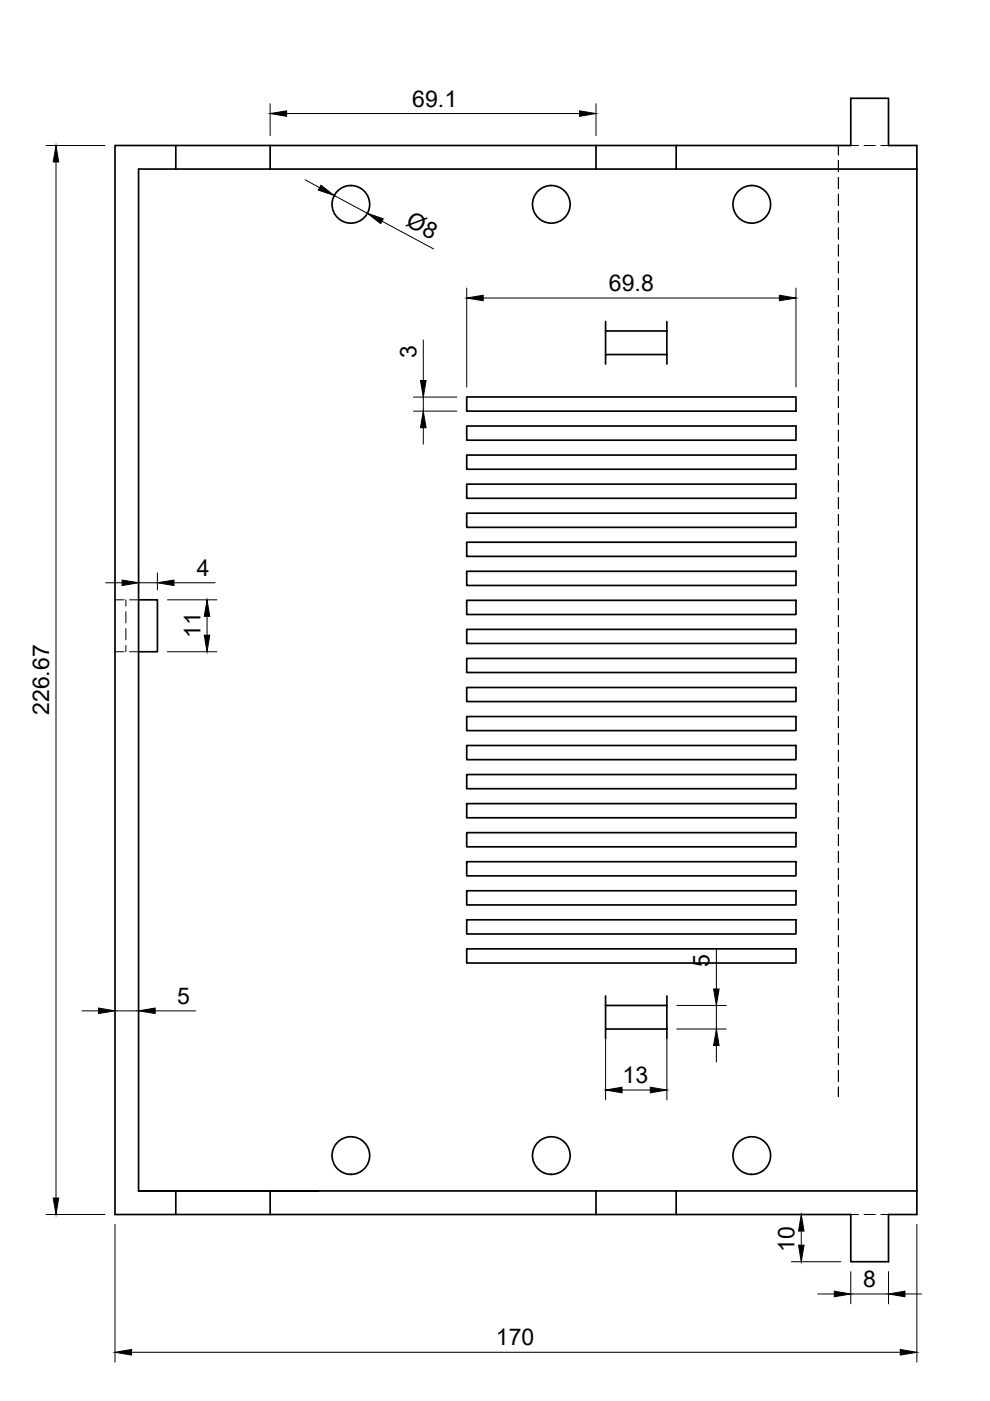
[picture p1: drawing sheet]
<svg xmlns="http://www.w3.org/2000/svg" width="210mm" height="297mm" viewBox="0 0 210 297" stroke-linecap="round" stroke-linejoin="round" font-family="sans-serif">
<defs><g id="words">
<g font-size="4.9">
<text x="87.4" y="22.6">69.1</text>
<text x="85.9" y="47.8" transform="rotate(28 85.9 47.8)">Ø8</text>
<text x="129.1" y="61.7">69.8</text>
<text x="88.3" y="76" transform="rotate(-90 88.3 76)">3</text>
<text x="41.7" y="122.2">4</text>
<text x="42.5" y="135.2" transform="rotate(-90 42.5 135.2)">11</text>
<text x="10.4" y="151.6" transform="rotate(-90 10.4 151.6)">226.67</text>
<text x="150.4" y="205" transform="rotate(-90 150.4 205)">5</text>
<text x="37.6" y="212.9">5</text>
<text x="132" y="229.6">13</text>
<text x="168.4" y="265.4" transform="rotate(-90 168.4 265.4)">10</text>
<text x="183" y="272.9">8</text>
<text x="105.2" y="285.2">170</text>
</g>
</g></defs>
<!-- layer: Hidden -->
<g fill="none" stroke="#000" stroke-width=".21">
<path d="M177.8 30.8v2.1M177.8 34v2.4M177.8 37.6v2.4M180.4 30.8h1.6M183.2 30.8h2.4M186.8 30.8h1.6M177.8 41.2v2.4M177.8 44.8v2.3M177.8 48.3v2.4M177.8 51.9v2.4M177.8 55.5v2.4M177.8 59v2.4"/>
<path d="M177.8 62.6v2.4M177.8 66.2v2.4M177.8 69.8v2.3M177.8 73.3v2.4M177.8 76.9v2.4M177.8 80.5v2.4M177.8 84v2.4M177.8 87.6v2.4M177.8 91.2v2.4M177.8 94.8v2.3M177.8 98.3v2.4M177.8 101.9v2.4"/>
<path d="M177.8 105.5v2.4M177.8 109.1v2.3M177.8 112.6v2.4M177.8 116.2v2.4M177.8 119.8v2.3M24.4 127.2h1.9M24.4 138.2h1.9M26.7 127.2v1.3M26.7 129.7v2.4M26.7 133.3v2.3M26.7 136.8v1.4M27.5 127.2h1.9"/>
<path d="M27.5 138.2h1.9M177.8 123.3v2.4M177.8 126.9v2.4M177.8 130.5v2.4M177.8 134.1v2.3M177.8 137.6v2.4M177.8 141.2v2.4M177.8 144.8v2.4M177.8 148.3v2.4M177.8 151.9v2.4M177.8 155.5v2.4M177.8 159.1v2.3"/>
<path d="M177.8 162.6v2.4M177.8 166.2v2.4M177.8 169.8v2.4M177.8 173.3v2.4M177.8 176.9v2.4M177.8 180.5v2.4M177.8 184.1v2.3M177.8 187.6v2.4M177.8 191.2v2.4M177.8 194.8v2.4M177.8 198.4v2.3M177.8 201.9v2.4"/>
<path d="M177.8 205.5v2.4M177.8 209.1v2.3M177.8 212.6v2.4M177.8 216.2v2.4M177.8 219.8v2.4M177.8 230.5v2zM177.8 223.4v2.3M177.8 226.9v2.4M180.4 257.5h1.6M183.2 257.5h2.4M186.8 257.5h1.6"/>
</g>
<!-- layer: Visible -->
<g fill="none" stroke="#000" stroke-width=".36">
<path d="M37.3 30.8h20M57.3 35.8v-5h69.1v5M126.4 30.8h17M143.4 30.8h37v-10h8v10h6v226.7h-6v10h-8v-10h-156v-226.7h12.9v5M143.4 30.8v5M194.4 35.8h-165v216.7M128.4 68.2v2M128.4 70.2v5M141.4 68.2v2h-13M141.4 75.2v2M141.4 75.2h-13v2M141.4 70.2v5"/>
<path d="M99 84.2h69.8v3h-69.8zM99 96.5h69.8v3h-69.8zM99 90.3h69.8v3h-69.8zM99 102.6h69.8v3h-69.8zM99 108.8h69.8v3h-69.8zM99 115h69.8v3h-69.8zM29.4 127.2h4v11h-4M99 127.3h69.8v3h-69.8zM99 133.4h69.8v3h-69.8zM99 121.1h69.8v3h-69.8zM99 139.6h69.8v3h-69.8zM99 151.9h69.8v3h-69.8z"/>
<path d="M99 158.1h69.8v3h-69.8zM99 145.8h69.8v2.9h-69.8zM99 176.5h69.8v3h-69.8zM99 170.4h69.8v3h-69.8zM99 164.2h69.8v3h-69.8zM99 195h69.8v3h-69.8zM99 182.7h69.8v3h-69.8zM99 188.9h69.8v3h-69.8zM99 201.2h69.8v3h-69.8zM128.4 211.2v2M128.4 213.2v5M141.4 211.2v2h-13"/>
<path d="M141.4 218.2v2M141.4 218.2h-13v2M141.4 213.2v5M29.4 252.5h7.9v5M29.4 252.5h38h-10.1M37.3 252.5h20v5M67.4 252.5h59v5M126.4 252.5h17M194.4 252.5h-51v5"/>
<circle cx="74.4" cy="43.3" r="4"/>
<circle cx="116.9" cy="43.3" r="4"/>
<circle cx="159.4" cy="43.3" r="4"/>
<circle cx="74.4" cy="245" r="4"/>
<circle cx="116.9" cy="245" r="4"/>
<circle cx="159.4" cy="245" r="4"/>
</g>
<circle cx="67.4" cy="252.5" r=".18" fill="#000"/>
<!-- layer: FD_Dimensions -->
<g fill="none" stroke="#000" stroke-width=".21">
<path d="M9.8 30.8h12.5M11.9 34.3v219.7M57.3 22v6.8M60.8 24.1h62.1M64.7 38.1l3.1 1.7M126.4 22v6.8M70.9 41.5l7 3.7M81 46.9l10.9 5.9M89.7 72.1v8.6M99 61.1v21M102.4 63.2h62.8M168.8 61.1v21"/>
<path d="M87.7 87.2h9.2M87.7 84.2h9.2M89.7 84.2v3M89.7 90.7v3.5M22.4 123.6h3.5M29.4 121.5v3.6M29.4 123.6h4M33.4 121.5v3.6M35.5 127.2h10.5M35.5 138.2h10.5M36.9 123.6h8.7M43.9 130.7v4"/>
<path d="M17.4 214.3h3.5M24.4 214.3h5M32.9 214.3h8.6M143.5 218.2h10.5M143.5 213.2h10.5M151.9 201v8.7M151.9 213.2v5M128.4 220.3v12.9M131.9 231.1h6M141.4 220.3v12.9M151.9 221.7v3.5M9.8 257.5h12.5"/>
<path d="M24.4 259.6v29.2M167.8 257.5h10.5M194.4 259.6v29.2M167.8 267.5h10.5M169.9 261v3M173.4 274.3h3.5M180.4 269.6v6.8M180.4 274.3h8M188.4 269.6v6.8M191.9 274.3h3.5M27.9 286.7h163"/>
</g>
<g fill="#000" stroke="#000" stroke-width=".21">
<path d="M11.9 30.8l.5 3.5h-1.1zM57.3 24.1l3.5-.6v1.2zM68.1 39.3l2.8 2.2-3.4-1.2zM122.9 23.5l3.5 .6-3.5 .6zM77.9 45.2l3.4 1.2-.6 1zM99 63.2l3.4-.6v1.2zM165.2 62.6l3.6 .6-3.6 .6zM89.7 87.2l.6 3.5h-1.1zM89.2 80.7h1.1l-.6 3.5zM25.9 123l3.5 .6-3.5 .5zM33.4 123.6l3.5-.6v1.1zM43.9 127.2l.6 3.5h-1.2z"/>
<path d="M43.3 134.7h1.2l-.6 3.5zM20.9 213.7l3.5 .6-3.5 .6zM29.4 214.3l3.5-.6v1.2zM151.3 209.7h1.2l-.6 3.5zM128.4 231.1l3.5-.6v1.2zM137.9 230.5l3.5 .6-3.5 .6zM151.9 218.2l.6 3.5h-1.2zM11.3 254h1.1l-.5 3.5zM169.9 257.5l.6 3.5h-1.2zM169.3 264h1.2l-.6 3.5zM176.9 273.8l3.5 .5-3.5 .6zM188.4 274.3l3.5-.5v1.1z"/>
<path d="M24.4 286.7l3.5-.6v1.2zM190.9 286.1l3.5 .6-3.5 .6z"/>
</g>
<use href="#words"/>
</svg>
